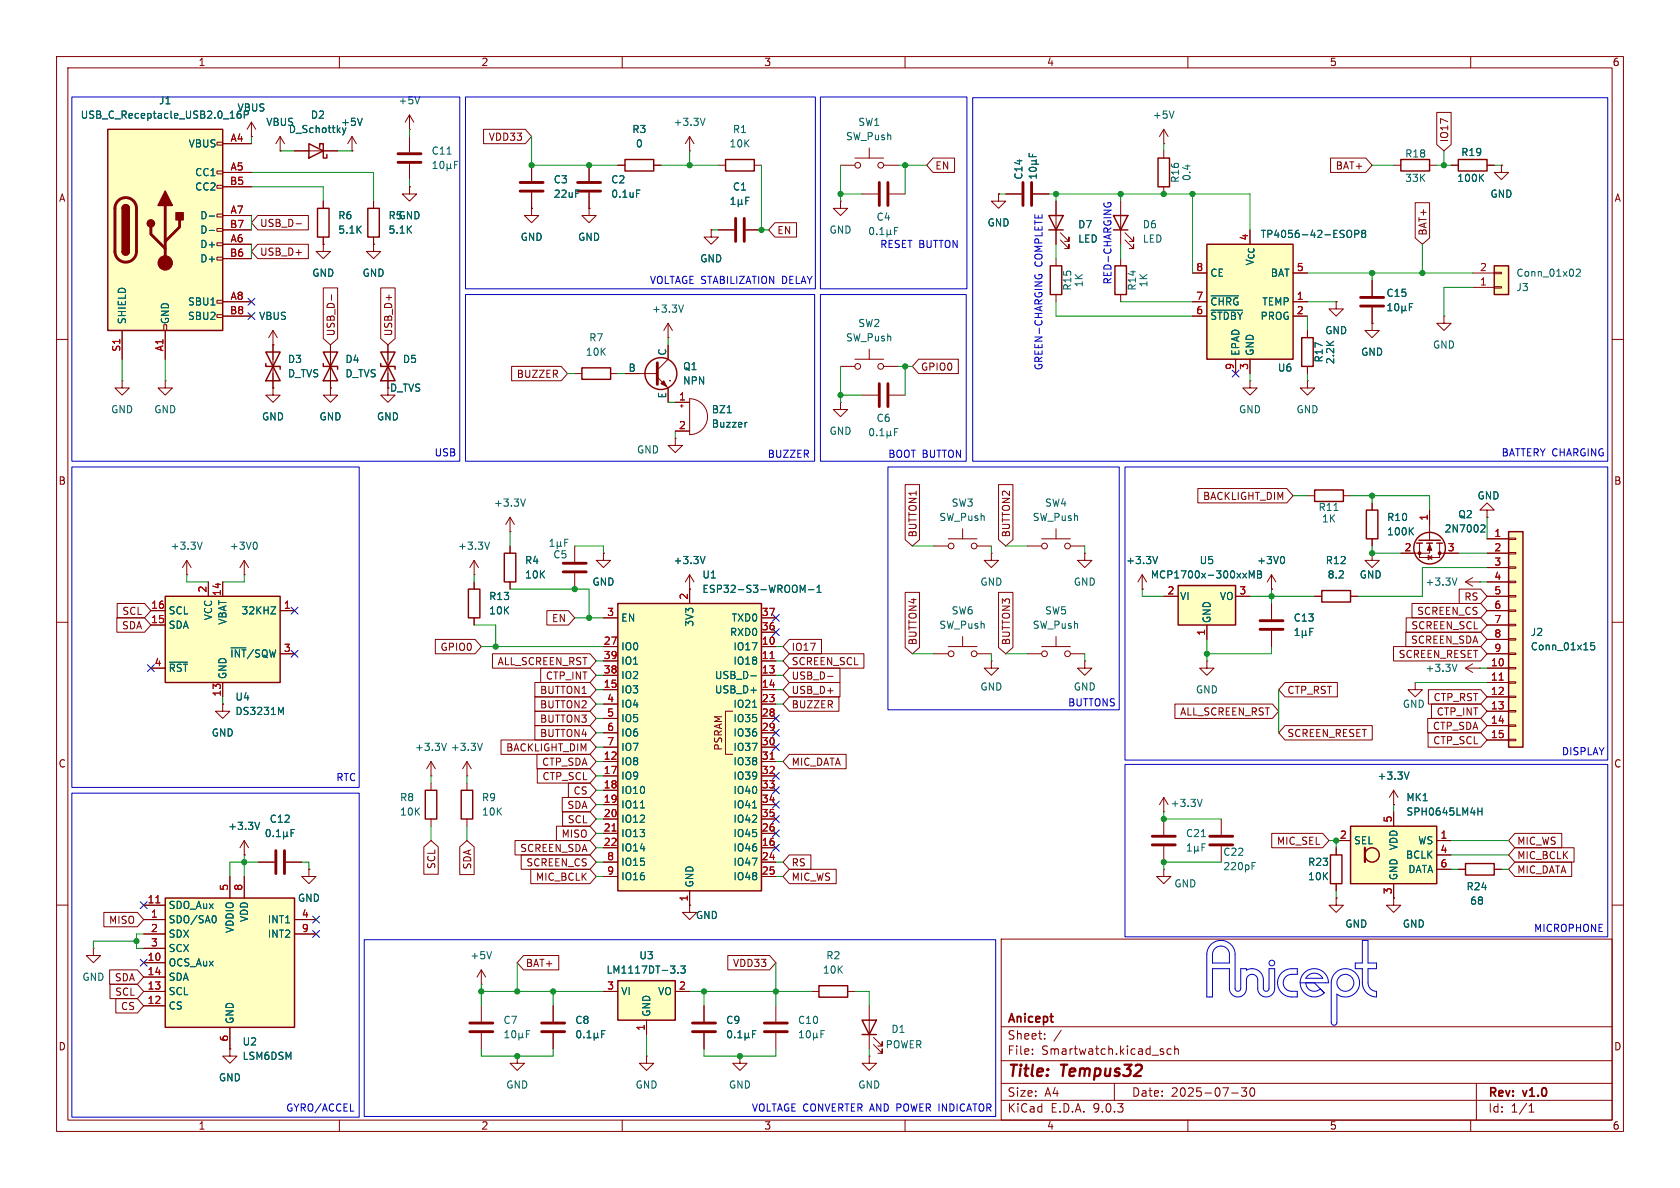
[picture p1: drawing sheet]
<svg xmlns="http://www.w3.org/2000/svg" width="297mm" height="210mm" viewBox="0 0 297 210" stroke-linecap="round" stroke-linejoin="round" font-family="sans-serif">
<defs><g id="words">
<g font-size="2.8" fill="#840000">
<text x="178" y="190.9">Title:</text>
<text x="187.7" y="190.9">Tempus32</text>
</g>
<g font-size="2.1" fill="#840000">
<text x="178" y="184">Sheet:</text>
<text x="178" y="181.2">Anicept</text>
<text x="178" y="186.7">File:</text>
<text x="184.1" y="186.7">Smartwatch.kicad_sch</text>
<text x="178" y="196.9">KiCad</text>
<text x="178" y="194.1">Size:</text>
<text x="184.7" y="194.1">A4</text>
<text x="185.7" y="196.9">E.D.A.</text>
<text x="193.3" y="196.9">9.0.3</text>
<text x="200" y="194.1">Date:</text>
<text x="207" y="194.1">2025-07-30</text>
<text x="263" y="194.3">Rev:</text>
<text x="263" y="196.9">Id:</text>
<text x="267.1" y="196.9">1/1</text>
<text x="269.4" y="194.3">v1.0</text>
</g>
<g font-size="1.8" fill="#840000">
<text x="35" y="11.9">1</text>
<text x="85" y="11.9">2</text>
<text x="135" y="11.9">3</text>
<text x="185" y="11.9">4</text>
<text x="235" y="11.9">5</text>
<text x="285" y="11.9">6</text>
<text x="86.3" y="25.1">VDD33</text>
<text x="256.2" y="25.2" transform="rotate(-90 256.2 25.2)">IO17</text>
<text x="10.3" y="35.9">A</text>
<text x="165.3" y="30.2">EN</text>
<text x="236" y="30.2">BAT+</text>
<text x="285.3" y="35.9">A</text>
<text x="45.9" y="40.3">USB_D-</text>
<text x="137.3" y="41.6">EN</text>
<text x="252.4" y="41.8" transform="rotate(-90 252.4 41.8)">BAT+</text>
<text x="45.9" y="45.4">USB_D+</text>
<text x="59.4" y="59.5" transform="rotate(-90 59.4 59.5)">USB_D-</text>
<text x="69.5" y="59.5" transform="rotate(-90 69.5 59.5)">USB_D+</text>
<text x="162.7" y="65.7">GPIO0</text>
<text x="68.8" y="69.4">D_TVS</text>
<text x="91.3" y="67">BUZZER</text>
<text x="10.3" y="85.9">B</text>
<text x="212.6" y="88.6">BACKLIGHT_DIM</text>
<text x="285.3" y="85.9">B</text>
<text x="162.2" y="95.1" transform="rotate(-90 162.2 95.1)">BUTTON1</text>
<text x="178.8" y="95.1" transform="rotate(-90 178.8 95.1)">BUTTON2</text>
<text x="258.8" y="106.4">RS</text>
<text x="21.5" y="111.4">SDA</text>
<text x="21.5" y="108.9">SCL</text>
<text x="97.5" y="110.2">EN</text>
<text x="249.3" y="114">SCREEN_SDA</text>
<text x="249.4" y="111.4">SCREEN_SCL</text>
<text x="250.4" y="108.9">SCREEN_CS</text>
<text x="77.8" y="115.3">GPIO0</text>
<text x="87.9" y="117.8">ALL_SCREEN_RST</text>
<text x="139.9" y="115.3">IO17</text>
<text x="139.9" y="117.8">SCREEN_SCL</text>
<text x="162.2" y="114.1" transform="rotate(-90 162.2 114.1)">BUTTON4</text>
<text x="178.8" y="114.1" transform="rotate(-90 178.8 114.1)">BUTTON3</text>
<text x="247.2" y="116.5">SCREEN_RESET</text>
<text x="95.4" y="122.9">BUTTON1</text>
<text x="95.4" y="125.4">BUTTON2</text>
<text x="96.4" y="120.3">CTP_INT</text>
<text x="139.9" y="122.9">USB_D+</text>
<text x="139.9" y="120.3">USB_D-</text>
<text x="139.9" y="125.4">BUZZER</text>
<text x="227.5" y="122.9">CTP_RST</text>
<text x="253.3" y="124.1">CTP_RST</text>
<text x="95.4" y="128">BUTTON3</text>
<text x="95.4" y="130.5">BUTTON4</text>
<text x="208.5" y="126.7">ALL_SCREEN_RST</text>
<text x="227.5" y="130.5">SCREEN_RESET</text>
<text x="253.2" y="129.2">CTP_SDA</text>
<text x="253.3" y="131.8">CTP_SCL</text>
<text x="253.9" y="126.7">CTP_INT</text>
<text x="10.3" y="135.9">C</text>
<text x="89.4" y="133">BACKLIGHT_DIM</text>
<text x="95.7" y="135.6">CTP_SDA</text>
<text x="127.9" y="132.8" transform="rotate(-90 127.9 132.8)">PSRAM</text>
<text x="139.9" y="135.6">MIC_DATA</text>
<text x="285.3" y="135.9">C</text>
<text x="95.8" y="138.1">CTP_SCL</text>
<text x="100.2" y="143.2">SDA</text>
<text x="101.3" y="140.7">CS</text>
<text x="99.2" y="148.3">MISO</text>
<text x="100.3" y="145.7">SCL</text>
<text x="225.6" y="149.5">MIC_SEL</text>
<text x="268.1" y="149.5">MIC_WS</text>
<text x="77.2" y="153.7" transform="rotate(-90 77.2 153.7)">SCL</text>
<text x="83.5" y="153.8" transform="rotate(-90 83.5 153.8)">SDA</text>
<text x="91.9" y="150.8">SCREEN_SDA</text>
<text x="93" y="153.4">SCREEN_CS</text>
<text x="94.6" y="155.9">MIC_BCLK</text>
<text x="139.9" y="155.9">MIC_WS</text>
<text x="139.9" y="153.4">RS</text>
<text x="268.1" y="152.1">MIC_BCLK</text>
<text x="268.1" y="154.6">MIC_DATA</text>
<text x="19.2" y="163.5">MISO</text>
<text x="20.2" y="173.7">SDA</text>
<text x="92.9" y="171.1">BAT+</text>
<text x="129.5" y="171.1">VDD33</text>
<text x="20.3" y="176.2">SCL</text>
<text x="21.3" y="178.8">CS</text>
<text x="10.3" y="185.9">D</text>
<text x="285.3" y="185.9">D</text>
<text x="35" y="199.9">1</text>
<text x="85" y="199.9">2</text>
<text x="135" y="199.9">3</text>
<text x="185" y="199.9">4</text>
<text x="235" y="199.9">5</text>
<text x="285" y="199.9">6</text>
</g>
<g font-size="1.8" fill="#006464">
<text x="14.2" y="21.2">USB_C_Receptacle_USB2.0_16P</text>
<text x="28" y="18.6">J1</text>
<text x="41.9" y="19.9">VBUS</text>
<text x="47" y="22.5">VBUS</text>
<text x="51" y="23.7">D_Schottky</text>
<text x="54.9" y="21.2">D2</text>
<text x="60.2" y="22.5">+5V</text>
<text x="70.4" y="18.6">+5V</text>
<text x="111.7" y="23.7">R3</text>
<text x="119" y="22.5">+3.3V</text>
<text x="129.5" y="23.7">R1</text>
<text x="151.6" y="22.5">SW1</text>
<text x="203.7" y="21.2">+5V</text>
<text x="33.3" y="26.3">VBUS</text>
<text x="76.2" y="27.5">C11</text>
<text x="112.3" y="26.3">0</text>
<text x="128.9" y="26.3">10K</text>
<text x="149.5" y="25">SW_Push</text>
<text x="248.3" y="28">R18</text>
<text x="258.2" y="27.8">R19</text>
<text x="34.4" y="31.3">CC1</text>
<text x="34.4" y="33.9">CC2</text>
<text x="97.8" y="32.6">C3</text>
<text x="97.8" y="35.2">22uF</text>
<text x="108" y="32.6">C2</text>
<text x="108" y="35.2">0.1uF</text>
<text x="129.5" y="33.9">C1</text>
<text x="180.9" y="31.9" transform="rotate(-90 180.9 31.9)">C14</text>
<text x="208.6" y="32.4" transform="rotate(-90 208.6 32.4)">R16</text>
<text x="210.7" y="32.1" transform="rotate(-90 210.7 32.1)">0.4</text>
<text x="248.3" y="32.4">33K</text>
<text x="257.5" y="32.4">100K</text>
<text x="263.4" y="35.2">GND</text>
<text x="35.3" y="39">D-</text>
<text x="35.3" y="41.5">D-</text>
<text x="59.7" y="39">R6</text>
<text x="59.7" y="41.5">5.1K</text>
<text x="68.6" y="39">R5GND</text>
<text x="68.6" y="41.5">5.1K</text>
<text x="146.6" y="41.5">GND</text>
<text x="154.9" y="39.2">C4</text>
<text x="174.5" y="40.2">GND</text>
<text x="190.5" y="40.6">D7</text>
<text x="201.9" y="40.6">D6</text>
<text x="35.3" y="44">D+</text>
<text x="35.3" y="46.6">D+</text>
<text x="91.9" y="42.8">GND</text>
<text x="102.1" y="42.8">GND</text>
<text x="123.7" y="46.6">GND</text>
<text x="190.5" y="43.1">LED</text>
<text x="201.9" y="43.1">LED</text>
<text x="221.8" y="47.1" transform="rotate(-90 221.8 47.1)">V_{CC}</text>
<text x="222.8" y="42.3">TP4056-42-ESOP8</text>
<text x="55.1" y="49.1">GND</text>
<text x="64" y="49.1">GND</text>
<text x="189.6" y="51.5" transform="rotate(-90 189.6 51.5)">R15</text>
<text x="191.6" y="50.9" transform="rotate(-90 191.6 50.9)">1K</text>
<text x="201" y="51.5" transform="rotate(-90 201 51.5)">R14</text>
<text x="203" y="50.9" transform="rotate(-90 203 50.9)">1K</text>
<text x="213.9" y="49.1">CE</text>
<text x="224.6" y="49.1">BAT</text>
<text x="245" y="52.7">C15</text>
<text x="268" y="51.7">J3</text>
<text x="268" y="49.1">Conn_01x02</text>
<text x="22.5" y="57.4" transform="rotate(-90 22.5 57.4)">SHIELD</text>
<text x="30.1" y="57.4" transform="rotate(-90 30.1 57.4)">GND</text>
<text x="33.1" y="54.2">SBU1</text>
<text x="33.1" y="56.7">SBU2</text>
<text x="45.7" y="56.7">VBUS</text>
<text x="115.2" y="55.5">+3.3V</text>
<text x="151.6" y="58">SW2</text>
<text x="213.9" y="54.2">~{CHRG}</text>
<text x="213.9" y="56.7">~{STDBY} PROG</text>
<text x="223.1" y="54.2">TEMP</text>
<text x="234.2" y="59.3">GND</text>
<text x="50.8" y="64.4">D3</text>
<text x="61" y="64.4">D4</text>
<text x="71.1" y="64.4">D5</text>
<text x="103.5" y="63.1">10K</text>
<text x="104.1" y="60.6">R7</text>
<text x="111" y="65.8">B</text>
<text x="117.9" y="63" transform="rotate(-90 117.9 63)">C</text>
<text x="120.7" y="65.6">Q1</text>
<text x="149.5" y="60.6">SW_Push</text>
<text x="219.3" y="63" transform="rotate(-90 219.3 63)">EPAD</text>
<text x="221.8" y="63" transform="rotate(-90 221.8 63)">GND</text>
<text x="225.8" y="65.9">U6</text>
<text x="234" y="64.2" transform="rotate(-90 234 64.2)">R17</text>
<text x="236.1" y="64.5" transform="rotate(-90 236.1 64.5)">2.2K</text>
<text x="240.5" y="63.1">GND</text>
<text x="253.2" y="61.8">GND</text>
<text x="50.8" y="66.9">D_TVS</text>
<text x="61" y="66.9">D_TVS</text>
<text x="117.9" y="70.5" transform="rotate(-90 117.9 70.5)">E</text>
<text x="120.7" y="68.2">NPN</text>
<text x="19.6" y="73.3">GND</text>
<text x="27.2" y="73.3">GND</text>
<text x="46.2" y="74.5">GND</text>
<text x="56.4" y="74.5">GND</text>
<text x="66.5" y="74.5">GND</text>
<text x="125.7" y="73.3">BZ1</text>
<text x="125.7" y="75.8">Buzzer</text>
<text x="146.6" y="77.1">GND</text>
<text x="154.9" y="74.8">C6</text>
<text x="218.9" y="73.3">GND</text>
<text x="229.1" y="73.3">GND</text>
<text x="112.5" y="80.4">GND</text>
<text x="87.2" y="89.8">+3.3V</text>
<text x="168.1" y="89.8">SW3</text>
<text x="184.7" y="89.8">SW4</text>
<text x="261.1" y="88.5">GND</text>
<text x="166" y="92.3">SW_Push</text>
<text x="182.5" y="92.3">SW_Push</text>
<text x="233" y="90.5">R11</text>
<text x="233.6" y="92.6">1K</text>
<text x="245.1" y="94.8">100K</text>
<text x="245.1" y="92.3">R10</text>
<text x="255.3" y="94.3">2N7002</text>
<text x="257.7" y="91.8">Q2</text>
<text x="30.1" y="97.4">+3.3V</text>
<text x="40.5" y="97.4">+3V0</text>
<text x="80.9" y="97.4">+3.3V</text>
<text x="92.7" y="99.9">R4</text>
<text x="97.7" y="98.9">C5</text>
<text x="119" y="99.9">+3.3V</text>
<text x="199" y="99.9">+3.3V</text>
<text x="212" y="99.9">U5</text>
<text x="222.1" y="99.9">+3V0</text>
<text x="234.3" y="99.9">R12</text>
<text x="86.4" y="106.3">R13</text>
<text x="92.7" y="102.5">10K</text>
<text x="104.6" y="103.7">GND</text>
<text x="124.1" y="102.5">U1</text>
<text x="124.1" y="105">ESP32-S3-WROOM-1</text>
<text x="173.2" y="103.7">GND</text>
<text x="189.7" y="103.7">GND</text>
<text x="203.3" y="102.5">MCP1700x-300xxMB</text>
<text x="208.5" y="106.3">VI</text>
<text x="215.6" y="106.3">VO</text>
<text x="234.6" y="102.5">8.2</text>
<text x="240.3" y="102.5">GND</text>
<text x="251.9" y="103.7">+3.3V</text>
<text x="29.7" y="108.8">SCL</text>
<text x="29.7" y="111.4">SDA</text>
<text x="37.7" y="109.7" transform="rotate(-90 37.7 109.7)">VCC</text>
<text x="40.2" y="110.5" transform="rotate(-90 40.2 110.5)">VBAT</text>
<text x="42.6" y="108.8">32KHZ</text>
<text x="86.4" y="108.8">10K</text>
<text x="109.7" y="110.1">EN</text>
<text x="122.8" y="110.9" transform="rotate(-90 122.8 110.9)">3V3</text>
<text x="128.9" y="112.6">RXD0</text>
<text x="129.3" y="110.1">TXD0</text>
<text x="166" y="111.4">SW_Push</text>
<text x="168.1" y="108.8">SW6</text>
<text x="182.5" y="111.4">SW_Push</text>
<text x="184.7" y="108.8">SW5</text>
<text x="214.2" y="110.2" transform="rotate(-90 214.2 110.2)">GND</text>
<text x="228.6" y="110.1">C13</text>
<text x="270.5" y="112.6">J2</text>
<text x="29.7" y="119">~{RST}</text>
<text x="40.6" y="116.4">~{INT}/SQW</text>
<text x="109.7" y="115.2">IO0</text>
<text x="109.7" y="117.7">IO1</text>
<text x="129.6" y="115.2">IO17</text>
<text x="129.6" y="117.7">IO18</text>
<text x="251.9" y="119">+3.3V</text>
<text x="270.5" y="115.2">Conn_01x15</text>
<text x="40.2" y="120.1" transform="rotate(-90 40.2 120.1)">GND</text>
<text x="41.5" y="124.1">U4</text>
<text x="109.7" y="120.2">IO2</text>
<text x="109.7" y="122.8">IO3</text>
<text x="109.7" y="125.3">IO4</text>
<text x="126.3" y="120.2">USB_D-</text>
<text x="126.3" y="122.8">USB_D+</text>
<text x="129.6" y="125.3">IO21</text>
<text x="173.2" y="122.3">GND</text>
<text x="189.7" y="122.3">GND</text>
<text x="211.3" y="122.8">GND</text>
<text x="247.9" y="125.3">GND</text>
<text x="37.3" y="130.4">GND</text>
<text x="41.5" y="126.6">DS3231M</text>
<text x="109.7" y="127.9">IO5</text>
<text x="109.7" y="130.4">IO6</text>
<text x="129.6" y="127.9">IO35</text>
<text x="129.6" y="130.4">IO36</text>
<text x="73.3" y="132.9">+3.3V</text>
<text x="79.6" y="132.9">+3.3V</text>
<text x="109.7" y="132.9">IO7</text>
<text x="109.7" y="135.5">IO8</text>
<text x="129.6" y="132.9">IO37</text>
<text x="129.6" y="135.5">IO38</text>
<text x="70.6" y="141.8">R8</text>
<text x="85.1" y="141.8">R9</text>
<text x="109.7" y="138">IO9</text>
<text x="109.7" y="140.6">IO10</text>
<text x="109.7" y="143.1">IO11</text>
<text x="129.6" y="138">IO39</text>
<text x="129.6" y="140.6">IO40</text>
<text x="129.6" y="143.1">IO41</text>
<text x="206.9" y="142.8">+3.3V</text>
<text x="243.4" y="138">+3.3V</text>
<text x="248.5" y="141.8">MK1</text>
<text x="40.2" y="146.9">+3.3V</text>
<text x="47.6" y="145.6">C12</text>
<text x="70.6" y="144.4">10K</text>
<text x="85.1" y="144.4">10K</text>
<text x="109.7" y="145.6">IO12</text>
<text x="109.7" y="148.2">IO13</text>
<text x="129.6" y="145.6">IO42</text>
<text x="129.6" y="148.2">IO45</text>
<text x="209.6" y="148.2">C21</text>
<text x="239.3" y="149.5">SEL</text>
<text x="248.5" y="144.4">SPH0645LM4H</text>
<text x="250.6" y="149.5">WS</text>
<text x="109.7" y="150.7">IO14</text>
<text x="109.7" y="153.3">IO15</text>
<text x="109.7" y="155.8">IO16</text>
<text x="129.6" y="150.7">IO46</text>
<text x="129.6" y="153.3">IO47</text>
<text x="129.6" y="155.8">IO48</text>
<text x="216.2" y="154">220pF</text>
<text x="216.2" y="151.5">C22</text>
<text x="231.1" y="153.3">R23</text>
<text x="231.1" y="155.8">10K</text>
<text x="247.2" y="155.7" transform="rotate(-90 247.2 155.7)">GND</text>
<text x="247.2" y="150.4" transform="rotate(-90 247.2 150.4)">VDD</text>
<text x="248.5" y="152">BCLK</text>
<text x="248.9" y="154.5">DATA</text>
<text x="29.7" y="160.9">SDO_Aux</text>
<text x="52.6" y="159.6">GND</text>
<text x="122.8" y="157" transform="rotate(-90 122.8 157)">GND</text>
<text x="207.5" y="157.1">GND</text>
<text x="259.2" y="157.6">R24</text>
<text x="259.8" y="160.1">68</text>
<text x="29.7" y="163.4">SDO/SA0</text>
<text x="29.7" y="166">SDX</text>
<text x="41.5" y="165" transform="rotate(-90 41.5 165)">VDDIO</text>
<text x="44" y="163.1" transform="rotate(-90 44 163.1)">VDD</text>
<text x="47.2" y="163.4">INT1</text>
<text x="47.2" y="166">INT2</text>
<text x="122.9" y="162.7">GND</text>
<text x="237.7" y="164.2">GND</text>
<text x="247.9" y="164.2">GND</text>
<text x="14.5" y="173.6">GND</text>
<text x="29.7" y="168.5">SCX</text>
<text x="29.7" y="171">OCS_Aux</text>
<text x="29.7" y="173.6">SDA</text>
<text x="83.1" y="169.8">+5V</text>
<text x="107.1" y="172.3">LM1117DT-3.3</text>
<text x="112.9" y="169.8">U3</text>
<text x="145.4" y="172.3">10K</text>
<text x="146" y="169.8">R2</text>
<text x="29.7" y="176.1">SCL</text>
<text x="29.7" y="178.7">CS</text>
<text x="109.7" y="176.1">VI</text>
<text x="115.2" y="179.8" transform="rotate(-90 115.2 179.8)">GND</text>
<text x="116.2" y="176.1">VO</text>
<text x="41.5" y="181.1" transform="rotate(-90 41.5 181.1)">GND</text>
<text x="42.8" y="185">U2</text>
<text x="88.9" y="181.2">C7</text>
<text x="101.6" y="181.2">C8</text>
<text x="128.3" y="181.2">C9</text>
<text x="141" y="181.2">C10</text>
<text x="156.5" y="185.5">POWER</text>
<text x="157.5" y="182.8">D1</text>
<text x="38.6" y="191.4">GND</text>
<text x="42.8" y="187.6">LSM6DSM</text>
<text x="89.4" y="192.6">GND</text>
<text x="112.3" y="192.6">GND</text>
<text x="128.8" y="192.6">GND</text>
<text x="151.6" y="192.6">GND</text>
</g>
<g font-size="1.8" fill="#a90000">
<text x="40.7" y="25.1">A4</text>
<text x="40.6" y="32.8">B5</text>
<text x="40.7" y="30.2">A5</text>
<text x="40.6" y="40.4">B7</text>
<text x="40.7" y="37.8">A7</text>
<text x="40.6" y="45.5">B6</text>
<text x="40.7" y="42.9">A6</text>
<text x="220.7" y="42.6" transform="rotate(-90 220.7 42.6)">4</text>
<text x="40.7" y="53.1">A8</text>
<text x="211.4" y="48">8</text>
<text x="211.4" y="53.1">7</text>
<text x="229.2" y="48">5</text>
<text x="229.2" y="53.1">1</text>
<text x="261.5" y="50.5">1</text>
<text x="261.5" y="48">2</text>
<text x="40.6" y="55.6">B8</text>
<text x="211.4" y="55.6">6</text>
<text x="229.2" y="55.6">2</text>
<text x="21.3" y="62.3" transform="rotate(-90 21.3 62.3)">S1</text>
<text x="29" y="62.2" transform="rotate(-90 29 62.2)">A1</text>
<text x="218.2" y="65.5" transform="rotate(-90 218.2 65.5)">9</text>
<text x="220.7" y="65.5" transform="rotate(-90 220.7 65.5)">3</text>
<text x="119.9" y="70.9">1</text>
<text x="119.9" y="75.9">2</text>
<text x="252.5" y="92.1" transform="rotate(-90 252.5 92.1)">1</text>
<text x="264.1" y="95">1</text>
<text x="248.2" y="97.5">2</text>
<text x="255.8" y="97.5">3</text>
<text x="264.1" y="97.5">2</text>
<text x="264.1" y="100.1">3</text>
<text x="26.6" y="107.7">16</text>
<text x="36.6" y="104.8" transform="rotate(-90 36.6 104.8)">2</text>
<text x="39.1" y="105.5" transform="rotate(-90 39.1 105.5)">14</text>
<text x="50.1" y="107.7">1</text>
<text x="121.7" y="106.1" transform="rotate(-90 121.7 106.1)">2</text>
<text x="206.3" y="105.2">2</text>
<text x="219" y="105.2">3</text>
<text x="264.1" y="102.6">4</text>
<text x="264.1" y="105.2">5</text>
<text x="264.1" y="107.7">6</text>
<text x="26.6" y="110.2">15</text>
<text x="107.2" y="109">3</text>
<text x="134.6" y="109">37</text>
<text x="134.6" y="111.5">36</text>
<text x="213.1" y="112.5" transform="rotate(-90 213.1 112.5)">1</text>
<text x="264.1" y="110.2">7</text>
<text x="264.1" y="112.8">8</text>
<text x="27.2" y="117.9">4</text>
<text x="50.1" y="115.3">3</text>
<text x="106.6" y="114">27</text>
<text x="106.6" y="116.6">39</text>
<text x="106.6" y="119.1">38</text>
<text x="134.6" y="114">10</text>
<text x="134.6" y="116.6">11</text>
<text x="134.6" y="119.1">13</text>
<text x="263.5" y="117.9">10</text>
<text x="264.1" y="115.3">9</text>
<text x="39.1" y="123.2" transform="rotate(-90 39.1 123.2)">13</text>
<text x="106.6" y="121.7">15</text>
<text x="107.2" y="124.2">4</text>
<text x="134.6" y="121.7">14</text>
<text x="134.6" y="124.2">23</text>
<text x="263.5" y="120.4">11</text>
<text x="263.5" y="122.9">12</text>
<text x="263.5" y="125.5">13</text>
<text x="107.2" y="126.7">5</text>
<text x="107.2" y="129.3">6</text>
<text x="107.2" y="131.8">7</text>
<text x="134.6" y="126.7">28</text>
<text x="134.6" y="129.3">29</text>
<text x="134.6" y="131.8">30</text>
<text x="263.5" y="128">14</text>
<text x="263.5" y="130.6">15</text>
<text x="106.6" y="134.4">12</text>
<text x="106.6" y="136.9">17</text>
<text x="134.6" y="134.4">31</text>
<text x="134.6" y="136.9">32</text>
<text x="106.6" y="139.4">18</text>
<text x="106.6" y="142">19</text>
<text x="134.6" y="139.4">33</text>
<text x="134.6" y="142">34</text>
<text x="106.6" y="144.5">20</text>
<text x="106.6" y="147.1">21</text>
<text x="106.6" y="149.6">22</text>
<text x="134.6" y="144.5">35</text>
<text x="134.6" y="147.1">26</text>
<text x="134.6" y="149.6">16</text>
<text x="236.8" y="148.3">2</text>
<text x="246.1" y="145.5" transform="rotate(-90 246.1 145.5)">5</text>
<text x="254.6" y="148.3">1</text>
<text x="107.2" y="152.1">8</text>
<text x="107.2" y="154.7">9</text>
<text x="134.6" y="152.1">24</text>
<text x="134.6" y="154.7">25</text>
<text x="254.6" y="150.9">4</text>
<text x="254.6" y="153.4">6</text>
<text x="26" y="159.8">11</text>
<text x="40.4" y="157.6" transform="rotate(-90 40.4 157.6)">5</text>
<text x="42.9" y="157.6" transform="rotate(-90 42.9 157.6)">8</text>
<text x="121.7" y="159.5" transform="rotate(-90 121.7 159.5)">1</text>
<text x="246.1" y="158.2" transform="rotate(-90 246.1 158.2)">3</text>
<text x="26.6" y="162.3">1</text>
<text x="26.6" y="164.8">2</text>
<text x="26.6" y="167.4">3</text>
<text x="53.3" y="162.3">4</text>
<text x="53.3" y="164.8">9</text>
<text x="26" y="169.9">10</text>
<text x="26" y="172.5">14</text>
<text x="26" y="175">13</text>
<text x="26" y="177.5">12</text>
<text x="107.2" y="175">3</text>
<text x="119.9" y="175">2</text>
<text x="40.4" y="184.2" transform="rotate(-90 40.4 184.2)">6</text>
<text x="114" y="182.3" transform="rotate(-90 114 182.3)">1</text>
</g>
<g font-size="1.8" fill="#0000c2">
<text x="155.5" y="44">RESET BUTTON</text>
<text x="184.5" y="47.2" transform="rotate(-90 184.5 47.2)">COMPLETE</text>
<text x="114.8" y="50.4">VOLTAGE STABILIZATION</text>
<text x="138.4" y="50.4">DELAY</text>
<text x="196.7" y="50.4" transform="rotate(-90 196.7 50.4)">RED-CHARGING</text>
<text x="184.5" y="65.5" transform="rotate(-90 184.5 65.5)">GREEN-CHARGING</text>
<text x="76.7" y="80.9">USB</text>
<text x="135.6" y="81.1">BUZZER</text>
<text x="156.9" y="81.1">BOOT BUTTON</text>
<text x="265.4" y="80.9">BATTERY CHARGING</text>
<text x="188.7" y="125.1">BUTTONS</text>
<text x="276" y="133.7">DISPLAY</text>
<text x="59.4" y="138.3">RTC</text>
<text x="271.1" y="165">MICROPHONE</text>
<text x="50.5" y="196.7">GYRO/ACCEL</text>
<text x="132.8" y="196.7">VOLTAGE CONVERTER AND POWER INDICATOR</text>
</g>
</g></defs>
<g fill="none" stroke="#840000" stroke-width=".18">
<path d="M10 10h277v190h-277zM12 12h273v186h-273zM60 10v2M110 10v2M160 10v2M210 10v2M260 10v2M186.7 45.7v1.3M186.7 52.1v1.2M10 60h2M285 60h2M10 110h2"/>
<path d="M259.1 118.1l1.2 .8M259.1 118.1h2.5M260.3 117.3l-1.2 .8M261.6 118.1h.1M285 110h2M39.4 124.5v1.2h1.2l-1.2 1.3-1.3-1.3h1.3M39.4 124.5h.1M76.2 137.2h.1M76.2 134.6l-.8 1.3M76.2 134.6l.8 1.3M76.2 134.6v2.6M10 160h2"/>
<path d="M177 166h108v32h-108zM285 160h2M60 198v2M110 198v2M160 198v2M177 194.5h108M177 191.5h108M177 187.5h108M177 181.5h108M182.5 186.3v.1M182.5 185.5v.1M184.7 183.6v.1"/>
<path d="M184.7 182.8v.1M187.6 182.1l-1.3 2M197 191.5v3M205.5 185.9l.2 .2-.2 .3M205.5 185.4l.2 .1M207 185.5l-.4-.1-.3 .3v.4l.2 .2h.5M207.7 185.5l.2-.1 .3 .1 .1 .9M207.7 184.9v1.5M210 198v2M217.7 193.2h1.2M219.5 192.3h.9l-.5 .6 .4 .1v.7l-.2 .1h-.4l-.2-.1M221.1 192.4l.2-.1a.81 .81 0 0 1 .6 .6 .81 .81 0 0 1-.3 .8l-.1 .1a.81 .81 0 0 1-.4-1.4z"/>
<path d="M260 198v2M261 191.5v6.5M270.3 196.6h.9M270.3 195.5l.4-.4v1.5"/>
</g>
<path d="M257.6 117.4l-.4 1.3M78.9 131.4l-.4 1.3" fill="none" stroke="#006464" stroke-width=".18"/>
<path d="M185.7 47h2v5.1h-2z" fill="none" stroke="#840000" stroke-width=".25"/>
<path d="M29.2 105.4h20.3v15.3h-20.3z" fill="#ffffc2"/>
<path d="M29.2 105.4h20.3v15.3h-20.3z" fill="none" stroke="#840000" stroke-width=".25"/>
<g fill="none" stroke="#840000" stroke-width=".18">
<path d="M72.4 22.9h.1M72.4 20.3l-.8 1.3M72.4 20.3l.8 1.3M72.4 20.3v2.6M33 99.1l-.7 1.2M33 99.1l.8 1.2M33 99.1v2.5M43.2 99.1l-.8 1.2M43.2 99.1l.7 1.2M43.2 99.1v2.5M26.7 108h2.5M26.7 110.5h2.5"/>
<path d="M26.7 118.1h2.5M33 101.6h.1M36.8 102.9v2.5M39.4 102.9v2.5M43.2 101.6h.1M49.5 108h2.6M49.5 115.6h2.6M39.4 120.7v2.5M40.6 185.4v1.3h1.3l-1.3 1.3-1.2-1.3h1.2M40.6 185.4h.1"/>
</g>
<path d="M74.2 17.1l-.4 1.3M35.7 95.8l-.4 1.3M45.2 95.8a.79 .79 0 0 1 0 1.3M29.9 117.1h3.2M47.9 107.3h.8l-.8 1.2h.8M49.7 125.9l.4-.9v1.3" fill="none" stroke="#006464" stroke-width=".18"/>
<path d="M29.2 158.8h22.9v22.8h-22.9z" fill="#ffffc2"/>
<path d="M29.2 158.8h22.9v22.8h-22.9zM259.1 152.7h5.1v2h-5.1z" fill="none" stroke="#840000" stroke-width=".25"/>
<g fill="none" stroke="#840000" stroke-width=".18">
<path d="M44.4 24.1h.1M44.4 21.6l-.7 1.3M44.4 21.6l.8 1.3M44.4 21.6v2.5M246.4 139.7l-.8 1.3M246.4 139.7l.7 1.3M246.4 139.7v2.5M250.2 120.7v1.2h1.3l-1.3 1.3-1.3-1.3h1.3M250.2 120.7h.1M40.6 154.9v3.9M43.2 154.9v3.9M45.7 152.4h2.8"/>
<path d="M50.5 152.4h2.8M246.4 158.8v1.2h1.2l-1.2 1.3-1.3-1.3h1.3M246.4 158.8h.1M246.4 142.2h.1M257.8 153.7h1.3M264.2 153.7h1.2M16.5 167.6v1.3h1.3l-1.3 1.3-1.3-1.3h1.3M16.5 167.6h.1M25.4 160h3.8M25.4 162.6h3.8M25.4 165.1h3.8M25.4 167.6h3.8"/>
<path d="M25.4 170.2h3.8M25.4 172.7h3.8M25.4 175.3h3.8M25.4 177.8h3.8M52.1 162.6h3.8M52.1 165.1h3.8M124.5 177.8v2.8M137.2 177.8v2.8M40.6 181.6v3.8M124.5 182.6v2.8M130.8 186.7v1.3h1.3l-1.3 1.2-1.3-1.2h1.3M130.8 186.7h.1"/>
<path d="M137.2 182.6v2.8"/>
</g>
<path d="M27.5 159.6h.8" fill="none" stroke="#a90000" stroke-width=".18"/>
<g fill="none" stroke="#006464" stroke-width=".18">
<path d="M249.1 136.5l-.4 1.2M47.2 146.8l.2-.2a.68 .68 0 0 1 .4 .7 .68 .68 0 0 1-.4 .6l-.2-.1-.1-.4zM48.3 147.8v.1M48.9 147.9h.7M48.9 147l.3-.4v1.3M50.1 147.7l.2 .2h.3l.1-.2M50.1 147.1v1.2M50.7 147.7l.2 .2M50.7 147.1v.6M51.5 147.2h.4M52.1 146.6h-.6v1.3M37.9 161.9a.79 .79 0 0 1 0 1.2"/>
<path d="M128.7 182.3l.2-.1a.68 .68 0 0 1 .5 .6 .68 .68 0 0 1-.5 .7l-.2-.2-.1-.3zM129.9 183.3v.2M130.4 183.5h.8M130.4 182.6l.4-.4v1.3M131.7 183.3l.2 .2h.2l.2-.2M131.7 182.6v1.3M132.3 183.3l.2 .2M132.3 182.6v.7M133 182.8h.5M133.6 182.2h-.6v1.3M141.3 183.5h.7M141.3 182.6l.4-.4v1.3"/>
<path d="M142.7 182.2h.1a.68 .68 0 0 1 .5 .6 .68 .68 0 0 1-.5 .7 .84 .84 0 0 1-.1-1.3zM143.8 183.3l.2 .2h.2l.2-.2M143.8 182.6v1.3M144.4 183.3l.2 .2M144.4 182.6v.7M145.1 182.8h.5M145.7 182.2h-.6v1.3"/>
</g>
<path d="M48.8 150.4v4M50.3 150.4v4M122.4 182.4h4.1M122.4 180.8h4.1M135.1 182.4h4.1M135.1 180.8h4.1" fill="none" stroke="#840000" stroke-width=".51"/>
<path d="M238.8 146.1h15.2v10.1h-15.2z" fill="#ffffc2"/>
<g fill="none" stroke="#840000" stroke-width=".25">
<path d="M238.8 146.1h15.2v10.1h-15.2zM144.8 174.2h5.1v2.1h-5.1zM152.4 180.3h2.5l-1.2 2.6zM152.4 182.9h2.5"/>
<circle cx="242.6" cy="151.1" r="1.27"/>
</g>
<path d="M241.3 149.9v2.5" fill="none" stroke="#840000" stroke-width=".38"/>
<g fill="none" stroke="#840000" stroke-width=".18">
<path d="M83.8 99.1l-.7 1.2M83.8 99.1l.8 1.2M83.8 99.1v2.5M83.8 101.6h.1M205.7 143.5h.1M205.7 141l-.7 1.2M205.7 141l.8 1.2M205.7 141v2.5M205.7 144.8v2.8M205.7 149.6v2.8M236.2 148.6h2.6M246.4 143.5v2.6"/>
<path d="M246.4 156.2v2.6M254 148.6h2.5M254 151.1h2.5M254 153.7h2.5M143.5 175.3h1.3M149.9 175.3h1.2M153.7 177.8v7.6M153.7 186.7v1.3h1.2l-1.2 1.2-1.3-1.2h1.3M153.7 186.7h.1M154.4 184.7l1.6 1.5v-.8v.8h-.8M154.4 183.4l1.6 1.5v-.7v.7h-.8"/>
</g>
<g fill="none" stroke="#006464" stroke-width=".18">
<path d="M86.5 95.8l-.4 1.3M209.9 150.4h.7M209.9 149.5l.4-.3v1.2M211.2 150.3l.2 .1h.2l.2-.1M211.2 149.6v1.3M211.8 150.3l.2 .1M211.8 149.6v.7M212.4 147.9h.7M212.5 149.8h.4M212.5 141.3l-.4 1.3M213.1 149.2h-.6v1.2M261.3 143.4h.7"/>
<path d="M262 142.8v1.3"/>
</g>
<path d="M203.7 149.4h4.1M203.7 147.8h4.1" fill="none" stroke="#840000" stroke-width=".51"/>
<path d="M266.7 94h2.5v38.1h-2.5z" fill="#ffffc2"/>
<path d="M266.7 94h2.5v38.1h-2.5z" fill="none" stroke="#840000" stroke-width=".25"/>
<g fill="none" stroke="#840000" stroke-width=".18">
<path d="M262.9 95.3h3.8M262.9 97.8h3.8M266.7 95.1h1.3v.3h-1.3zM266.7 97.7h1.3v.2h-1.3zM201.9 104.1h.1M201.9 101.6l-.7 1.3M201.9 101.6l.8 1.3M201.9 101.6v2.5M213.4 116.8v1.3h1.2l-1.2 1.3-1.3-1.3h1.3M213.4 116.8h.1M262.9 100.3h3.8M262.9 102.9h3.8"/>
<path d="M262.9 105.4h3.8M262.9 108h3.8M262.9 110.5h3.8M262.9 113h3.8M262.9 115.6h3.8M262.9 118.1h3.8M266.7 100.2h1.3v.3h-1.3zM266.7 102.7h1.3v.3h-1.3zM266.7 105.3h1.3v.2h-1.3zM266.7 107.8h1.3v.3h-1.3zM266.7 110.4h1.3v.2h-1.3zM266.7 112.9h1.3v.3h-1.3z"/>
<path d="M266.7 115.4h1.3v.3h-1.3zM266.7 118h1.3v.2h-1.3zM262.9 120.7h3.8M262.9 123.2h3.8M262.9 125.7h3.8M262.9 128.3h3.8M262.9 130.8h3.8M266.7 120.5h1.3v.3h-1.3zM266.7 123.1h1.3v.2h-1.3zM266.7 125.6h1.3v.3h-1.3zM266.7 128.1h1.3v.3h-1.3zM266.7 130.7h1.3v.2h-1.3z"/>
</g>
<path d="M265 120.2h.8" fill="none" stroke="#a90000" stroke-width=".18"/>
<path d="M204.7 98.4l-.5 1.2M281.9 113.6h-.6l-.1 .6 .2-.1 .4 .1 .1 .1v.5l-.2 .1-.5-.1" fill="none" stroke="#006464" stroke-width=".18"/>
<path d="M208.3 103.5h10.1v7h-10.1z" fill="#ffffc2"/>
<path d="M54.6 25.4l2.5 1.3-2.5 1.2zM56.1 36.8h2.1v5.1h-2.1zM56.5 26v-.6h.6v2.5h.7v-.6M65 36.8h2.1v5.1h-2.1zM241.6 90.2h2v5.1h-2zM208.3 103.5h10.1v7h-10.1zM75.2 139.7h2v5.1h-2zM235.2 151.1h2v5.1h-2z" fill="none" stroke="#840000" stroke-width=".25"/>
<g fill="none" stroke="#840000" stroke-width=".18">
<path d="M49.5 26.7h.1M49.5 24.1l-.7 1.3M49.5 24.1l.8 1.3M49.5 24.1v2.6M52.1 26.7h7.6M57.1 35.6v1.2M62.2 26.7h.1M62.2 24.1l-.7 1.3M62.2 24.1l.8 1.3M62.2 24.1v2.6M66 35.6v1.2M72.4 33v1.3h1.3l-1.3 1.3-1.3-1.3h1.3"/>
<path d="M72.4 33h.1M72.4 24.1v2.8M72.4 29v2.8M48.3 58.4l-.8 1.3M48.3 58.4l.7 1.3M48.3 58.4v2.6M57.1 41.9v1.3M66 41.9v1.3M48.3 61h.1M58.4 68.6v1.3h1.3l-1.3 1.2-1.3-1.2h1.3M58.4 68.6h.1M68.6 68.6v1.3h1.2l-1.2 1.2-1.3-1.2h1.3"/>
<path d="M165.1 96.5h2.5M167.6 95.3h5.1M170.2 93.5v1.8M172.7 96.5h2.6M175.3 97.8v1.3h1.2l-1.2 1.2-1.3-1.2h1.3M175.3 97.8h.1M242.6 97.8v1.3h1.2l-1.2 1.2-1.3-1.2h1.3M242.6 97.8h.1M242.6 88.9v1.3M242.6 95.3v1.2M205.7 105.4h2.6M213.4 110.5v2.5"/>
<path d="M218.4 105.4h2.6M76.2 138.4v1.3M76.2 144.8v1.3M205.7 153.7v1.2h1.3l-1.3 1.3-1.2-1.3h1.2M205.7 153.7h.1M215.9 144.8v2.8M215.9 149.6v2.8M236.2 158.8v1.2h1.3l-1.3 1.3-1.3-1.3h1.3M236.2 158.8h.1M236.2 149.9v1.2M236.2 156.2v1.3M114.3 186.7v1.3h1.3l-1.3 1.2-1.3-1.2h1.3"/>
<path d="M114.3 186.7h.1"/>
<circle cx="168.1" cy="96.5" r=".51"/>
<circle cx="172.2" cy="96.5" r=".51"/>
</g>
<g fill="none" stroke="#006464" stroke-width=".18">
<path d="M60.6 22.6l.3 .8M60.9 23.4l-.3 .5M61.2 22.6l-.3 .8M64 20.9l-.4 1.3M76.6 29.8h.7M76.6 28.9l.3-.4v1.3M77.9 28.6l.2-.1a.68 .68 0 0 1 .4 .7 .68 .68 0 0 1-.4 .6 .84 .84 0 0 1-.2-1.2zM79 29.6l.2 .2h.3l.1-.2M79 28.9v1.3M79 27.2h.8M79.6 29.6l.2 .2M79.6 28.9v.7"/>
<path d="M80.4 29.1h.4M81 28.5h-.6v1.3M249.3 93.8l.6 .8M249.9 93.3l-.7 .7M220.9 102.2v-1.3l.4 .9 .4-.9v1.3M222.3 100.9h.4l.3 .3-.3 .3 .3 .1v.3l-.2 .3h-.5zM222.3 101.5h.4M221.3 153.1h.5M221.3 152.5h.6"/>
</g>
<path d="M70.4 28.7h4M70.4 27.2h4M213.9 149.4h4M213.9 147.8h4" fill="none" stroke="#840000" stroke-width=".51"/>
<path d="M109.2 173.4h10.2v6.9h-10.2z" fill="#ffffc2"/>
<path d="M47 62.2h2.5l-2.5 5.1h2.5zM47 64.3v.5h2.5v.5M67.3 62.2h2.5l-2.5 5.1h2.5zM67.3 64.3v.5h2.5v.5M109.2 173.4h10.2v6.9h-10.2z" fill="none" stroke="#840000" stroke-width=".25"/>
<g fill="none" stroke="#840000" stroke-width=".18">
<path d="M48.3 68.6v1.3h1.2l-1.2 1.2-1.3-1.2h1.3M48.3 68.6h.1M48.3 61v7.6M68.6 61v7.6M224.8 106.7v2.8M224.8 111.5v2.8M85.1 174h.1M85.1 171.5l-.8 1.2M85.1 171.5l.8 1.2M85.1 171.5v2.5M97.8 177.8v2.8M106.7 175.3h2.5"/>
<path d="M119.4 175.3h2.5M91.4 186.7v1.3h1.3l-1.3 1.2-1.2-1.2h1.2M91.4 186.7h.1M97.8 182.6v2.8M114.3 180.3v2.6"/>
</g>
<g fill="none" stroke="#006464" stroke-width=".18">
<path d="M229 112.3h.7M229 111.4l.3-.3v1.2M230.2 112.2l.2 .1h.2l.2-.1M230.2 111.5v1.3M230.8 112.2l.2 .1M230.8 111.5v.7M231.6 111.7h.4M232.2 111.1h-.6v1.2M86.9 168.2l-.4 1.3M119.9 171.9v.1M120.3 170.8h.8l-.4 .4 .4 .2v.5l-.2 .1-.6-.1M102.1 182.3l.2-.1a.68 .68 0 0 1 .4 .6 .68 .68 0 0 1-.4 .7l-.2-.2-.1-.3z"/>
<path d="M103.2 183.3v.2M103.8 183.5h.7M103.8 182.6l.3-.4v1.3M105 183.3l.2 .2h.3l.1-.2M105 182.6v1.3M105.6 183.3l.2 .2M105.6 182.6v.7M106.4 182.8h.4M107 182.2h-.6v1.3"/>
</g>
<path d="M222.8 111.3h4M222.8 109.7h4M95.8 182.4h4M95.8 180.8h4" fill="none" stroke="#840000" stroke-width=".51"/>
<path d="M109.2 106.7h25.4v50.8h-25.4z" fill="#ffffc2"/>
<g fill="none" stroke="#840000" stroke-width=".25">
<path d="M185.4 38.1h2.6l-1.3 2.5zM185.4 40.6h2.6M57.1 62.2h2.6l-2.6 5.1h2.6zM57.1 64.3v.5h2.6v.5M232.4 86.6h5.1v2h-5.1zM250.4 96h1.1M250.8 95.5h3.8M252.2 96h1M254 96h1M109.2 106.7h25.4v50.8h-25.4zM233.7 104.4h5.1v2h-5.1zM81.5 139.7h2.1v5.1h-2.1z"/>
<circle cx="252.7" cy="96.9" r="2.79"/>
</g>
<g fill="none" stroke="#840000" stroke-width=".18">
<path d="M186.7 35.6v7.6M57.1 43.2v1.3h1.3l-1.3 1.2-1.2-1.2h1.2M57.1 43.2h.1M187.5 42.4l1.5 1.5v-.7v.7h-.8M187.5 41.1l1.5 1.6v-.8v.8h-.8M58.4 61v7.6M231.1 87.6h1.3M237.5 87.6h1.3M251 96v2.6h3.5v-2.6M252.5 98.2l.6 .4-.6 .3zM252.7 96v1.8h-5.1M252.7 90.2v5.3"/>
<path d="M253.1 98.2v.7M254.5 97.8h3.3M262.9 90.2h1.3l-1.3-1.3-1.3 1.3h1.3v1.2M262.9 91.4h.1M106.7 109.2h2.5M106.7 114.3h2.5M106.7 116.8h2.5M106.7 119.4h2.5M121.9 104.1v2.6M134.6 109.2h2.6M134.6 114.3h2.6M134.6 116.8h2.6"/>
<path d="M134.6 119.4h2.6M134.6 111.8h2.6M224.8 104.1h.1M224.8 101.6l-.8 1.3M224.8 101.6l.8 1.3M224.8 101.6v2.5M232.4 105.4h1.3M238.8 105.4h1.2M259.1 102.9l1.2 .7M259.1 102.9h2.5M260.3 102.1l-1.2 .8M261.6 102.9h.1"/>
<path d="M82.5 137.2h.1M82.5 134.6l-.7 1.3M82.5 134.6l.8 1.3M82.5 134.6v2.6M82.5 138.4v1.3M106.7 121.9h2.5M106.7 124.5h2.5M106.7 127h2.5M106.7 129.5h2.5M106.7 132.1h2.5M106.7 134.6h2.5M106.7 137.2h2.5"/>
<path d="M106.7 139.7h2.5M129.5 125.7h-1.2v7.7h1.2M134.6 121.9h2.6M134.6 124.5h2.6M134.6 127h2.6M134.6 129.5h2.6M134.6 132.1h2.6M134.6 134.6h2.6M134.6 137.2h2.6M134.6 139.7h2.6M82.5 144.8v1.3M106.7 142.2h2.5"/>
<path d="M106.7 144.8h2.5M106.7 147.3h2.5M106.7 149.9h2.5M106.7 152.4h2.5M106.7 154.9h2.5M121.9 157.5v2.5M134.6 142.2h2.6M134.6 144.8h2.6M134.6 147.3h2.6M134.6 149.9h2.6M134.6 152.4h2.6M134.6 154.9h2.6"/>
<path d="M85.1 177.8v2.8M121.9 160v1.3h1.3l-1.3 1.3-1.3-1.3h1.3M121.9 160h.1M85.1 182.6v2.8"/>
</g>
<g fill="none" stroke="#006464" stroke-width=".18">
<path d="M226.8 98.4a.79 .79 0 0 1 0 1.2M235.8 90.2h.8M262 92.8h.4l.1 .3-.8 1h.8M132.7 119.5h1M141.9 104.4l.4-1v1.3M142.9 104.2h1M144.4 104.7h.8M144.4 103.8l.4-.4v1.3M257.6 102.2l-.4 1.2M85.3 131.4l-.5 1.3M133 125h.8M113.2 142.8h.7"/>
<path d="M133 142.8h.8M89.3 183.5h.7M89.3 182.6l.3-.4v1.3M90.6 182.2h.2a.68 .68 0 0 1 .4 .6 .68 .68 0 0 1-.4 .7 .84 .84 0 0 1-.2-1.3zM91.7 183.3l.2 .2h.3l.1-.2M91.7 182.6v1.3M92.3 183.3l.2 .2M92.3 182.6v.7M93.1 182.8h.4M93.7 182.2h-.6v1.3"/>
</g>
<path d="M136.1 116.4h.8M136.1 134.2h.8M108.2 146.9h.7" fill="none" stroke="#a90000" stroke-width=".18"/>
<path d="M83.1 182.4h4M83.1 180.8h4" fill="none" stroke="#840000" stroke-width=".51"/>
<g fill="#840000" stroke="#840000" stroke-width=".18">
<path d="M252.7 96.3l.4 1h-.8z"/>
<circle cx="254.5" cy="97.8" r=".25"/>
<circle cx="251" cy="97.8" r=".25"/>
</g>
<path d="M19 22.9h20.4v35.5h-20.4z" fill="#ffffc2"/>
<g fill="none" stroke="#840000" stroke-width=".18">
<path d="M38.4 25.1h1v.6h-1zM38.4 30.2h1v.5h-1zM38.4 32.8h1v.5h-1zM38.4 37.8h1v.6h-1zM39.4 25.4h5M39.4 30.5h5M39.4 33h5M39.4 38.1h5M94 36.8v1.3h1.2l-1.2 1.3-1.3-1.3h1.3M94 36.8h.1M94 29.2v2.8M94 34v2.8"/>
<path d="M104.1 36.8v1.3h1.3l-1.3 1.3-1.2-1.3h1.2M104.1 36.8h.1M104.1 29.2v2.8M104.1 34v2.8M109.2 29.2h1.3M115.6 29.2h1.2M121.9 26.7h.1M121.9 24.1v2.6M121.9 24.1l-.7 1.3M121.9 24.1l.8 1.3M127 29.2h1.3M133.3 29.2h1.3"/>
<path d="M21.6 58.4v5.1M29 57.4h.5v1h-.5zM29.2 58.4v5.1M38.4 40.4h1v.5h-1zM38.4 42.9h1v.5h-1zM38.4 45.5h1v.5h-1zM38.4 53.1h1v.5h-1zM38.4 55.6h1v.5h-1zM39.4 40.6h5M39.4 43.2h5M39.4 45.7h5M39.4 53.3h5"/>
<path d="M39.4 55.9h5M66 43.2v1.3h1.3l-1.3 1.2-1.2-1.2h1.2M66 43.2h.1M118.1 59.7h.1M118.1 57.2v2.5M118.1 57.2l-.8 1.2M118.1 57.2l.8 1.2M125.7 40.6v1.3h1.3l-1.3 1.3-1.2-1.3h1.2M125.7 40.6h.1M127 40.6h2.8M131.8 40.6h2.8M242.6 57.2v1.2h1.2l-1.2 1.3-1.3-1.3h1.3"/>
<path d="M242.6 57.2h.1M21.6 67.3v1.3h1.3l-1.3 1.3-1.3-1.3h1.3M21.6 67.3h.1M29.2 67.3v1.3h1.3l-1.3 1.3-1.3-1.3h1.3M29.2 67.3h.1M101.6 66h1.3M107.9 66h1.3M110.5 66h5.7M116.2 66.7l1.9 1.9v2.5M118.1 61v2.5l-1.9 1.9M118.4 67.3h.1M119.4 77.5v1.2h1.2l-1.2 1.3-1.3-1.3h1.3"/>
<path d="M119.4 77.5h.1M119.4 71.1h2.5M119.4 76.2h2.5M120.3 71.8h.5M120.5 71.5v.5M121.9 70.5a3.2 3.2 0 0 1 3.2 3.2 3.2 3.2 0 0 1-3.2 3.1zM90.2 94h.1M90.2 91.4v2.6M90.2 96.5v1.3M90.2 91.4l-.8 1.3M90.2 91.4l.7 1.3M101.6 96.5v2.8"/>
<path d="M106.7 97.8v1.3h1.2l-1.2 1.2-1.3-1.2h1.3M106.7 97.8h.1M181.6 96.5h2.5M184.1 95.3h5.1M186.7 93.5v1.8M189.2 96.5h2.6M191.8 97.8v1.3h1.2l-1.2 1.2-1.3-1.2h1.3M191.8 97.8h.1M83.8 102.9v1.2M83.8 109.2v1.3M90.2 102.9v1.2M101.6 101.3v2.8"/>
<path d="M121.9 104.1h.1M121.9 101.6l-.7 1.3M121.9 101.6l.8 1.3M121.9 101.6v2.5M165.1 115.6h2.5M167.6 114.3h5.1M170.2 112.5v1.8M172.7 115.6h2.6M175.3 116.8v1.3h1.2l-1.2 1.3-1.3-1.3h1.3M175.3 116.8h.1M181.6 115.6h2.5M184.1 114.3h5.1"/>
<path d="M186.7 112.5v1.8M189.2 115.6h2.6M191.8 116.8v1.3h1.2l-1.2 1.3-1.3-1.3h1.3M191.8 116.8h.1M43.2 151.1h.1M43.2 148.6l-.8 1.3M43.2 148.6l.7 1.3M43.2 148.6v2.5M54.6 153.7v1.2h1.3l-1.3 1.3-1.3-1.3h1.3M54.6 153.7h.1"/>
<circle cx="184.7" cy="96.5" r=".51"/>
<circle cx="188.7" cy="96.5" r=".51"/>
<circle cx="168.1" cy="115.6" r=".51"/>
<circle cx="172.2" cy="115.6" r=".51"/>
<circle cx="184.7" cy="115.6" r=".51"/>
<circle cx="188.7" cy="115.6" r=".51"/>
</g>
<g fill="none" stroke="#840000" stroke-width=".25">
<path d="M19 22.9h20.4v35.5h-20.4zM21.6 36.8a.64 .64 0 0 1 .6-.6 .64 .64 0 0 1 .7 .6M110.5 28.2h5.1v2h-5.1zM128.3 28.2h5v2h-5zM21.6 44.5a.64 .64 0 0 0 .6 .6 .64 .64 0 0 0 .7-.6M102.9 65h5v2.1h-5zM89.2 97.8h2v5.1h-2zM82.8 104.1h2v5.1h-2z"/>
<circle cx="116.8" cy="66" r="2.82"/>
</g>
<g fill="none" stroke="#840000" stroke-width=".51">
<path d="M20.9 35.5a1.9 1.9 0 0 1 2-.4 1.9 1.9 0 0 1 1.2 1.7v7.7a1.91 1.91 0 0 1-1.9 1.8 1.91 1.91 0 0 1-1.9-1.8v-7.8l.2-.7zM29.2 36.3v10.2M31.7 38.9v1.2l-2.5 2.6M91.9 33.8h4.1M91.9 32.3h4.1M102.1 33.8h4.1M102.1 32.3h4.1M130 38.6v4.1M131.6 38.6v4.1M26.7 40.1v1.3l2.5 2.5M116.2 64.1v3.8M99.6 99.6h4"/>
<path d="M99.6 101.1h4"/>
</g>
<g fill="#840000" stroke="#840000" stroke-width=".25">
<path d="M21.6 36.8h1.3v7.7h-1.3z"/>
<path d="M21.8 36.4a.64 .64 0 0 1 .7-.2 .64 .64 0 0 1 .4 .6h-1.3z"/>
<path d="M21.6 44.5h1.3a.64 .64 0 0 1-.7 .6 .64 .64 0 0 1-.6-.6z"/>
<path d="M29.2 33.8l1.3 2.5h-2.6z"/>
<path d="M31.1 37.6h1.3v1.3h-1.3z"/>
<circle cx="26.7" cy="39.5" r=".63"/>
</g>
<g fill="#840000" stroke="#840000" stroke-width=".18">
<path d="M117.3 67.3l.6 1-1.1-.5z"/>
<circle cx="29.2" cy="46.5" r="1.27"/>
</g>
<g fill="none" stroke="#006464" stroke-width=".18">
<path d="M43.2 19.6v1.3M37 38.2h1M41.9 20.2v.5l.3 .2 .4-.1v-.4M112.5 33.6h.6M124.6 20.9l-.4 1.3M129.2 36.1h.8M129.2 35.2l.4-.3v1.2M130.5 36l.2 .1h.2l.2-.1M130.5 35.3v1.3M131.1 36l.2 .1M131.1 35.3v.7M131.8 35.5h.5"/>
<path d="M132.4 34.9h-.6v1.2M37 40.7h1M120.8 53.9l-.4 1.3M128.6 73h.7M132.1 74.7h-.3M92.9 88.2l-.4 1.3M97.2 96.6h.8M97.2 95.7l.4-.4v1.3M98.5 96.4l.2 .2h.2l.2-.2M98.5 95.7v1.3M99.1 96.4l.2 .2M99.1 95.7v.7"/>
<path d="M99.8 95.9h.5M100.4 95.3h-.6v1.3M124.6 98.4l-.4 1.2M45.9 145.4l-.4 1.2"/>
</g>
<path d="M264.2 47h2.5v5.1h-2.5z" fill="#ffffc2"/>
<path d="M247.6 28.2h5.1v2h-5.1zM257.8 28.2h5.1v2h-5.1zM264.2 47h2.5v5.1h-2.5z" fill="none" stroke="#840000" stroke-width=".25"/>
<g fill="none" stroke="#840000" stroke-width=".18">
<path d="M246.4 29.2h1.2M252.7 29.2h1.3M256.5 29.2h1.3M262.9 29.2h1.3M265.4 29.2v1.3h1.3l-1.3 1.3-1.2-1.3h1.2M265.4 29.2h.1M242.6 49.5v2.8M242.6 54.4v2.8M255.3 55.9v1.3h1.2l-1.2 1.2-1.3-1.2h1.3M255.3 55.9h.1M260.3 50.8h3.9M260.3 48.3h3.9"/>
<path d="M264.2 50.7h1.2v.2h-1.2zM264.2 48.1h1.2v.3h-1.2zM221 67.3v1.3h1.2l-1.2 1.3-1.3-1.3h1.3M221 67.3h.1M231.1 67.3v1.3h1.3l-1.3 1.3-1.2-1.3h1.2M231.1 67.3h.1"/>
</g>
<path d="M261.7 31.3l.6 .8M262.3 30.8l-.7 .7M245.4 54.9h.7M245.4 54l.3-.3v1.2M246.7 53.8l.2-.1a.68 .68 0 0 1 .4 .6 .68 .68 0 0 1-.4 .6l-.2-.1-.1-.3zM247.8 54.8l.2 .1h.3l.1-.1M247.8 54.1v1.3M248.4 54.8l.2 .1M248.4 54.1v.7M249.2 54.3h.4M249.8 53.7h-.6v1.2M278.7 47.7l.4-.1 .3 .3-.8 .9h.8" fill="none" stroke="#006464" stroke-width=".18"/>
<path d="M240.5 54.1h4.1M240.5 52.6h4.1" fill="none" stroke="#840000" stroke-width=".51"/>
<path d="M213.4 43.2h15.2v20.3h-15.2z" fill="#ffffc2"/>
<path d="M196.8 38.1h2.6l-1.3 2.5zM204.7 27.9h2.1v5.1h-2.1zM196.8 40.6h2.6M197.1 47h2v5.1h-2zM213.4 43.2h15.2v20.3h-15.2zM230.1 59.7h2.1v5.1h-2.1z" fill="none" stroke="#840000" stroke-width=".25"/>
<g fill="none" stroke="#840000" stroke-width=".18">
<path d="M254 19.9h2.5v5.7l-1.2 1.1-1.3-1.1zM39.4 25.4h5M39.4 30.5h5M39.4 33h5M39.4 38.1h5M44.4 24.1h.1M45.6 38.1h8.9v2.5h-8.9l-1.2-1.2zM49.5 26.7h.1M52.1 26.7h2.5M52.3 39.6h1M57.1 35.6v1.2M57.1 26.7h2.6"/>
<path d="M62.2 26.7h.1M66 35.6v1.2M72.4 33h.1M85.5 22.9h7.4l1.1 1.2-1.1 1.3h-7.4zM94 36.8h.1M94 29.2v2.8M94 34v2.8M104.1 36.8h.1M104.1 29.2v2.8M104.1 34v2.8M109.2 29.2h1.3M115.6 29.2h1.2"/>
<path d="M137 39.4h3.8v2.5h-3.8l-1.1-1.3zM148.6 35.6v1.2h1.3l-1.3 1.3-1.3-1.3h1.3M148.6 35.6h.1M148.6 29.2h2.5M151.1 27.9h5.1M152.4 34.3h2.8M153.7 26.2v1.7M156.2 29.2h2.5M157.2 34.3h2.8M164.9 27.9h3.9v2.6h-3.9l-1.1-1.3zM176.5 34.3v1.3h1.3l-1.3 1.2-1.2-1.2h1.2M176.5 34.3h.1"/>
<path d="M177.8 34.3h2.8M182.6 34.3h2.8M186.7 35.6v2.5M198.1 35.6v7.6M205.7 25.4h.1M205.7 22.9l-.7 1.2M205.7 22.9l.8 1.2M205.7 22.9v2.5M205.7 26.7v1.2M205.7 33v1.3M235.2 27.9h6.3l1.1 1.3-1.1 1.3h-6.3zM250.2 35.8h2.5v6.3l-1.2 1.1-1.3-1.1z"/>
<path d="M256.5 29.2h1.3M262.9 29.2h1.3M265.4 29.2h.1M21.6 58.4v5.1M29.2 58.4v5.1M39.4 53.3h5M39.4 55.9h5M39.4 40.6h5M39.4 43.2h5M39.4 45.7h5M45.6 43.2h8.9v2.5h-8.9l-1.2-1.2zM57.1 50.9h2.6v8.9l-1.3 1.2-1.3-1.2z"/>
<path d="M57.1 43.2h.1M57.1 41.9v1.3M58.6 52.1v1M66 43.2h.1M66 41.9v1.3M67.3 50.9h2.6v8.9l-1.3 1.2-1.3-1.2zM125.7 40.6h.1M127 40.6h2.8M131.8 40.6h2.8M186.7 40.6v2.6M198.1 45.7v1.3M198.1 52.1v1.2"/>
<path d="M198.9 42.4l1.5 1.5v-.7v.7h-.8M198.9 41.1l1.5 1.6v-.8v.8h-.8M210.8 48.3h2.6M210.8 53.3h2.6M210.8 55.9h2.6M228.6 48.3h2.5M228.6 53.3h2.5M228.6 55.9h2.5M231.1 58.4v1.3M236.2 53.3v1.3h1.3l-1.3 1.3-1.3-1.3h1.3M236.2 53.3h.1M242.6 57.2h.1"/>
<path d="M242.6 49.5v2.8M242.6 54.4v2.8M48.3 68.6h.1M48.3 61h.1M48.3 61v2.5M48.3 66v2.6M58.4 68.6h.1M58.4 61v2.5M58.4 66v2.6M68.6 61v2.5M68.6 66v2.6M90.4 64.8h8.8l1.1 1.2-1.1 1.3h-8.8z"/>
<path d="M110.5 66h2.5M118.1 61v2.5M118.1 68.6v2.5M119.4 71.1h2.5M119.4 76.2h2.5M148.6 71.1v1.3h1.3l-1.3 1.3-1.3-1.3h1.3M148.6 71.1h.1M148.6 64.8h2.5M151.1 63.5h5.1M152.4 69.9h2.8M153.7 61.7v1.8M156.2 64.8h2.5"/>
<path d="M157.2 69.9h2.8M162.4 63.5h7v2.5h-7l-1.1-1.2zM218.4 63.5v2.5M221 63.5v2.5M231.1 64.8v1.2M90.2 96.5v1.3M106.7 97.8h.1M160 85.7h2.6v9.7l-1.3 1.1-1.3-1.1zM176.5 85.7h2.6v9.7l-1.3 1.1-1.3-1.1zM211.8 86.4h15.7l1.1 1.2-1.1 1.3h-15.7zM242.6 97.8h.1M242.6 88.9v1.3"/>
<path d="M242.6 95.3v1.2M247.6 97.8h2.6M252.7 90.2v2.5M255.3 97.8h2.5M262.9 91.4h.1M262.9 95.3h3.8M262.9 97.8h3.8M20.7 109.2h4.9l1.1 1.3-1.1 1.3h-4.9zM20.7 106.7h4.9l1.1 1.3-1.1 1.2h-4.9zM26.7 108h2.5M26.7 110.5h2.5M26.7 118.1h2.5"/>
<path d="M36.8 102.9v2.5M39.4 102.9v2.5M49.5 108h2.6M49.5 115.6h2.6M77 113h7l1.1 1.3-1.1 1.3h-7zM83.8 102.9v1.2M83.8 109.2v1.3M87.1 115.6h17.2l1.1 1.2-1.1 1.3h-17.2zM90.2 102.9v1.2M95.6 118.1h8.7l1.1 1.3-1.1 1.3h-8.7zM96.7 107.9h3.8l1.1 1.3-1.1 1.3h-3.8zM106.7 109.2h2.5"/>
<path d="M106.7 114.3h2.5M106.7 116.8h2.5M106.7 119.4h2.5M121.9 104.1h.1M121.9 104.1v2.6M134.6 109.2h2.6M134.6 114.3h2.6M134.6 116.8h2.6M134.6 119.4h2.6M134.6 111.8h2.6M139.5 113h5.7v2.6h-5.7l-1.1-1.3zM139.5 118.1h9v2.6h-9l-1.1-1.3z"/>
<path d="M139.5 115.6h13.2v2.5h-13.2l-1.1-1.3zM146.3 119.6h1M160 104.7h2.6v9.8l-1.3 1.1-1.3-1.1zM176.5 104.7h2.6v9.8l-1.3 1.1-1.3-1.1zM201.9 104.1h.1M205.7 105.4h2.6M213.4 110.5v2.5M218.4 105.4h2.6M224.8 104.1h.1M224.8 106.7v2.8M224.8 111.5v2.8M232.4 105.4h1.3"/>
<path d="M238.8 105.4h1.2M246.4 114.3h15.4l1.1 1.3-1.1 1.2h-15.4zM248.5 111.8h13.3l1.1 1.2-1.1 1.3h-13.3zM248.6 109.2h13.2l1.1 1.3-1.1 1.3h-13.2zM249.6 106.7h12.2l1.1 1.3-1.1 1.2h-12.2zM258 104.1h3.8l1.1 1.3-1.1 1.3h-3.8zM262.9 100.3h3.8M262.9 102.9h3.8M262.9 105.4h3.8M262.9 108h3.8M262.9 110.5h3.8M262.9 113h3.8"/>
<path d="M262.9 115.6h3.8M262.9 118.1h3.8M39.4 124.5h.1M39.4 120.7v2.5M88.6 130.8h15.7l1.1 1.3-1.1 1.3h-15.7zM94.6 120.6h9.7l1.1 1.3-1.1 1.3h-9.7zM94.6 125.7h9.7l1.1 1.3-1.1 1.3h-9.7zM94.6 123.2h9.7l1.1 1.3-1.1 1.2h-9.7zM94.6 128.3h9.7l1.1 1.2-1.1 1.3h-9.7zM94.9 133.3h9.4l1.1 1.3-1.1 1.3h-9.4zM95 135.9h9.3l1.1 1.3-1.1 1.2h-9.3zM100.5 138.4h3.8l1.1 1.3-1.1 1.3h-3.8z"/>
<path d="M106.7 121.9h2.5M106.7 124.5h2.5M106.7 127h2.5M106.7 129.5h2.5M106.7 132.1h2.5M106.7 134.6h2.5M106.7 137.2h2.5M106.7 139.7h2.5M134.6 121.9h2.6M134.6 124.5h2.6M134.6 127h2.6M134.6 129.5h2.6"/>
<path d="M134.6 132.1h2.6M134.6 134.6h2.6M134.6 137.2h2.6M134.6 139.7h2.6M139.5 120.6h9v2.6h-9l-1.1-1.3zM139.5 123.2h8.8v2.5h-8.8l-1.1-1.2zM139.5 133.3h10.1v2.6h-10.1l-1.1-1.3zM207.7 124.5h17.2l1.2 1.2-1.2 1.3h-17.2zM227.2 128.3h15.4v2.5h-15.4l-1.1-1.3zM227.2 120.6h9.2v2.6h-9.2l-1.1-1.3zM252.4 127h9.4l1.1 1.3-1.1 1.2h-9.4zM252.5 129.5h9.3l1.1 1.3-1.1 1.3h-9.3z"/>
<path d="M252.5 121.9h9.3l1.1 1.3-1.1 1.3h-9.3zM253.1 124.5h8.7l1.1 1.2-1.1 1.3h-8.7zM262.9 120.7h3.8M262.9 123.2h3.8M262.9 125.7h3.8M262.9 128.3h3.8M262.9 130.8h3.8M40.6 154.9v3.9M43.2 151.1h.1M43.2 154.9v3.9M45.7 152.4h2.8M50.5 152.4h2.8"/>
<path d="M54.6 153.7h.1M74.9 149.7l1.3-1.1 1.3 1.1v4.8h-2.6zM81.3 149.7l1.2-1.1 1.3 1.1v4.9h-2.5zM91.1 148.6h13.2l1.1 1.3-1.1 1.2h-13.2zM92.1 151.1h12.2l1.1 1.3-1.1 1.3h-12.2zM93.8 153.7h10.5l1.1 1.2-1.1 1.3h-10.5zM98.4 146h5.9l1.1 1.3-1.1 1.3h-5.9zM99.4 141h4.9l1.1 1.2-1.1 1.3h-4.9zM99.5 143.5h4.8l1.1 1.3-1.1 1.3h-4.8zM106.7 152.4h2.5M106.7 142.2h2.5M106.7 144.8h2.5"/>
<path d="M106.7 147.3h2.5M106.7 149.9h2.5M106.7 154.9h2.5M121.9 157.5v2.5M134.6 152.4h2.6M134.6 142.2h2.6M134.6 144.8h2.6M134.6 147.3h2.6M134.6 149.9h2.6M134.6 154.9h2.6M139.5 153.7h8.3v2.5h-8.3l-1.1-1.3zM139.5 151.1h3.9v2.6h-3.9l-1.1-1.3z"/>
<path d="M224.8 147.3h9l1.1 1.3-1.1 1.3h-9zM236.2 158.8h.1M236.2 148.6h2.6M236.2 149.9v1.2M236.2 156.2v1.3M246.4 158.8h.1M246.4 142.2h.1M246.4 143.5v2.6M246.4 156.2v2.6M254 153.7h2.5M254 148.6h2.5M254 151.1h2.5"/>
<path d="M257.8 153.7h1.3M264.2 153.7h1.2M267.8 147.3h8.3v2.6h-8.3l-1.1-1.3zM267.8 149.9h10.5v2.5h-10.5l-1.1-1.3zM267.8 152.4h10.1v2.5h-10.1l-1.1-1.2zM18.4 161.3h5.9l1.1 1.3-1.1 1.2h-5.9zM19.4 171.4h4.9l1.1 1.3-1.1 1.3h-4.9zM19.4 174h4.9l1.1 1.3-1.1 1.2h-4.9zM20.5 176.5h3.8l1.1 1.3-1.1 1.3h-3.8zM25.4 160h3.8M25.4 162.6h3.8M25.4 165.1h3.8"/>
<path d="M25.4 167.6h3.8M25.4 170.2h3.8M25.4 172.7h3.8M25.4 175.3h3.8M25.4 177.8h3.8M52.1 162.6h3.8M52.1 165.1h3.8M92.6 168.9h6.2v2.6h-6.2l-1.2-1.3zM97.8 177.8v2.8M106.7 175.3h2.5M119.4 175.3h2.5M121.9 160h.1"/>
<path d="M124.5 177.8v2.8M128.7 168.9h7.3l1.2 1.3-1.2 1.3h-7.3zM40.6 185.4h.1M40.6 181.6v3.8M97.8 182.6v2.8M114.3 180.3v2.6M124.5 182.6v2.8"/>
<circle cx="151.6" cy="29.2" r=".51"/>
<circle cx="155.7" cy="29.2" r=".51"/>
<circle cx="151.6" cy="64.8" r=".51"/>
<circle cx="155.7" cy="64.8" r=".51"/>
</g>
<g fill="none" stroke="#006464" stroke-width=".18">
<path d="M43.2 19.6v1.3M207.6 19.6l-.5 1.3M37 38.2h1M41.9 20.2v.5l.3 .2 .4-.1v-.4M60.6 22.6l.3 .8M60.9 23.4l-.3 .5M61.2 22.6l-.3 .8M64 20.9l-.4 1.3M112.5 33.6h.6M129.2 36.1h.8M129.2 35.2l.4-.3v1.2M130.5 36l.2 .1h.2l.2-.1"/>
<path d="M130.5 35.3v1.3M131.1 36l.2 .1M131.1 35.3v.7M131.8 35.5h.5M132.4 34.9h-.6v1.2M181.9 27.1v.6h1.3M182 29.8a.75 .75 0 0 1 1.2 .2 .72 .72 0 0 1-1.3-.1zM182.4 29h1.2M182.4 28.4h.6M182.5 27.3v.4M183 28.4l.2 .2v.2l-.2 .2M183.2 30.8v.7"/>
<path d="M183.2 31.1h-1.3l.4 .4M183.2 28.2l-.2 .2M261.7 31.3l.6 .8M262.3 30.8l-.7 .7M37 40.7h1M153.9 40.3l.1-.1a.68 .68 0 0 1 .5 .6 .68 .68 0 0 1-.5 .7 .84 .84 0 0 1-.1-1.2zM155 41.4v.1M155.5 40.6l.4-.4v1.3M155.5 41.5h.8M156.8 40.6v1.3M156.8 41.3l.2 .2h.2l.2-.2M157.4 40.6v.7"/>
<path d="M157.4 41.3l.2 .2M158.1 40.8h.5M158.7 40.2h-.6v1.3M214.1 52.3h4.9M214.1 54.8h5.5M238.4 40.7a.43 .43 0 0 1 .6 .4v.5a.43 .43 0 0 1-.6 .4M239.5 41.4l.6-.1 .1-.2v-.3l-.7-.1v1.3M241 41.3l-.3-.3 .3-.3h.2l.2 .3-.2 .3M241 41.3l-.3 .2 .1 .4 .2 .1 .3-.1 .1-.2v-.2l-.2-.2M241 41.3h.2M245.4 54.9h.7M245.4 54l.3-.3v1.2"/>
<path d="M246.7 53.8l.2-.1a.68 .68 0 0 1 .4 .6 .68 .68 0 0 1-.4 .6l-.2-.1-.1-.3zM247.8 54.8l.2 .1h.3l.1-.1M247.8 54.1v1.3M248.4 54.8l.2 .1M248.4 54.1v.7M249.2 54.3h.4M249.8 53.7h-.6v1.2M128.6 73h.7M132.1 74.7h-.3M153.9 75.8h.1a.68 .68 0 0 1 .5 .6 .68 .68 0 0 1-.5 .6 .84 .84 0 0 1-.1-1.2zM155 76.9v.1M155.5 77h.8"/>
<path d="M155.5 76.1l.4-.3v1.2M156.8 76.9l.2 .1h.2l.2-.1M156.8 76.2v1.3M157.4 76.9l.2 .1M157.4 76.2v.7M158.1 76.4h.5M158.7 75.8h-.6v1.2M124.6 98.4l-.4 1.2M204.7 98.4l-.5 1.2M226.8 98.4a.79 .79 0 0 1 0 1.2M249.3 93.8l.6 .8M249.9 93.3l-.7 .7"/>
<path d="M262 92.8h.4l.1 .3-.8 1h.8M29.9 117.1h3.2M47.9 107.3h.8l-.8 1.2h.8M132.7 119.5h1M141.9 104.4l.4-1v1.3M142.9 104.2h1M144.4 104.7h.8M144.4 103.8l.4-.4v1.3M220.9 102.2v-1.3l.4 .9 .4-.9v1.3M222.3 100.9h.4l.3 .3-.3 .3 .3 .1v.3l-.2 .3h-.5zM222.3 101.5h.4M229 112.3h.7"/>
<path d="M229 111.4l.3-.3v1.2M230.2 112.2l.2 .1h.2l.2-.1M230.2 111.5v1.3M230.8 112.2l.2 .1M230.8 111.5v.7M231.6 111.7h.4M232.2 111.1h-.6v1.2M281.9 113.6h-.6l-.1 .6 .2-.1 .4 .1 .1 .1v.5l-.2 .1-.5-.1M49.7 125.9l.4-.9v1.3M133 125h.8M249.1 136.5l-.4 1.2M45.9 145.4l-.4 1.2"/>
<path d="M47.2 146.8l.2-.2a.68 .68 0 0 1 .4 .7 .68 .68 0 0 1-.4 .6l-.2-.1-.1-.4zM48.3 147.8v.1M48.9 147.9h.7M48.9 147l.3-.4v1.3M50.1 147.7l.2 .2h.3l.1-.2M50.1 147.1v1.2M50.7 147.7l.2 .2M50.7 147.1v.6M51.5 147.2h.4M52.1 146.6h-.6v1.3M113.2 142.8h.7M133 142.8h.8"/>
<path d="M261.3 143.4h.7M262 142.8v1.3M37.9 161.9a.79 .79 0 0 1 0 1.2M119.9 171.9v.1M120.3 170.8h.8l-.4 .4 .4 .2v.5l-.2 .1-.6-.1M102.1 182.3l.2-.1a.68 .68 0 0 1 .4 .6 .68 .68 0 0 1-.4 .7l-.2-.2-.1-.3zM103.2 183.3v.2M103.8 183.5h.7M103.8 182.6l.3-.4v1.3M105 183.3l.2 .2h.3l.1-.2M105 182.6v1.3M105.6 183.3l.2 .2"/>
<path d="M105.6 182.6v.7M106.4 182.8h.4M107 182.2h-.6v1.3M128.7 182.3l.2-.1a.68 .68 0 0 1 .5 .6 .68 .68 0 0 1-.5 .7l-.2-.2-.1-.3zM129.9 183.3v.2M130.4 183.5h.8M130.4 182.6l.4-.4v1.3M131.7 183.3l.2 .2h.2l.2-.2M131.7 182.6v1.3M132.3 183.3l.2 .2M132.3 182.6v.7M133 182.8h.5"/>
<path d="M133.6 182.2h-.6v1.3"/>
</g>
<path d="M155.4 32.3v4M157 32.3v4M180.8 32.3v4M182.4 32.3v4M155.4 67.8v4.1M157 67.8v4.1" fill="none" stroke="#840000" stroke-width=".51"/>
<g fill="none" stroke="#0000c2" stroke-width=".18">
<path d="M12.7 17.1h68.6v64.4h-68.6zM82.3 17.1h61.8v34h-61.8zM145 17.1h25.9v34h-25.9zM172 17.3h112.2v64.2h-112.2zM195.2 35.9l-.1 .3M195.9 36.1v-.3h.4l.1 .3M82.3 52.1h61.7v29.4h-61.7zM145 52.1h25.8v29.4h-25.8zM183 48.6v.1M183.7 48.8v-.3h.4l.1 .3M12.7 82.6h50.8v56.6h-50.8zM157 82.6h40.9v42.9h-40.9z"/>
<path d="M198.9 82.6h85.3v51.8h-85.3zM198.9 135.1h85.3v30.5h-85.3zM12.7 140.2h50.8v57.3h-50.8zM64.4 166.1h111.6v31.3h-111.6zM214.8 167.7a1.5 1.5 0 0 1 1.6-.4 1.5 1.5 0 0 1 .9 1.4v1.5h-3l.1-1.7zM223.4 173.2a2.01 2.01 0 0 0-3.1-1.7v-.3h-1v3.6l-.2 .4h-.5l-.3-.4 .1-6.1a2.5 2.5 0 0 0-2.6-2.5 2.5 2.5 0 0 0-2.5 2.5v7.5h1v-5h3v3.5a1.5 1.5 0 0 0 1.5 1.5 1.5 1.5 0 0 0 1.5-1.5v-1.5a1 1 0 0 1 1-1 1 1 0 0 1 1.1 1l-.1 1.5a1.5 1.5 0 0 0 1.5 1.5 1.5 1.5 0 0 0 1.5-1.5v-3.5h-1v3.6l-.3 .4h-.4l-.2-.3-.1-1.7M228.3 171.2h1v1h-1a1.5 1.5 0 0 0-1.4 1.5 1.5 1.5 0 0 0 1.4 1.5h1v1h-1a2.5 2.5 0 0 1-2.4-2.5 2.5 2.5 0 0 1 2.4-2.5M229.9 173.7a2.49 2.49 0 0 0 1.5 2.3 2.49 2.49 0 0 0 2.7-.5l-1.8-1.8M230.6 172a2.5 2.5 0 0 1 2.7-.6 2.5 2.5 0 0 1 1.6 2.3h-5.1a2.5 2.5 0 0 1 .8-1.7zM230.9 173.7a1.49 1.49 0 0 0 .9 1.4 1.49 1.49 0 0 0 1.6-.3M231.2 172.5a1.71 1.71 0 0 1 2.7 .4h-3.1zM236.1 171.9a2.5 2.5 0 0 1 3.5 0 2.5 2.5 0 0 1 .2 3.5 2.5 2.5 0 0 1-3.5 .3v5.1l-.1 .3-.4 .1-.3-.1-.2-.3v-7.1a2.5 2.5 0 0 1 .8-1.8z"/>
<path d="M240.8 173.7v-2.5h-1.2v-1h1.2v-4h1v4h1.5v1h-1.5l.1 2.5a1.5 1.5 0 0 0 1.4 1.5v1a2.5 2.5 0 0 1-2.4-2.5"/>
<circle cx="224.8" cy="170.2" r=".5"/>
<circle cx="237.8" cy="173.7" r="1.5"/>
</g>
<g fill="none" stroke="#009600" stroke-width=".18">
<path d="M44.4 24.1v1.3M44.4 38.1v2.5M44.4 30.5h21.6v5.1M44.4 33h12.7v2.6M49.5 26.7h2.6M59.7 26.7h2.5M72.4 22.9v1.2M72.4 31.8v1.2M94 24.1v5.1h15.2M116.8 29.2h10.2M121.9 26.7v2.5M134.6 29.2v11.4h1.3"/>
<path d="M148.6 34.3h3.8M148.6 29.2v6.4M158.7 29.2h5.1M160 29.2v5.1M176.5 34.3h1.3M185.4 34.3h35.6v6.3M186.7 34.3v1.3M198.1 34.3v1.3M205.7 25.4v1.3M210.8 34.3v14M242.6 29.2h3.8M254 29.2h2.5"/>
<path d="M255.3 26.7v2.5M264.2 29.2h1.2M44.4 43.2v2.5M118.1 59.7v1.3M125.7 40.6h1.3M186.7 43.2v2.5M186.7 53.3v2.6h24.1M198.1 53.3h12.7M198.1 43.2v2.5M231.1 48.3h29.2M231.1 55.9v2.5M231.1 53.3h5.1"/>
<path d="M242.6 48.3v1.2M251.5 43.2v5.1M260.3 50.8h-5v5.1M21.6 63.5v3.8M29.2 63.5v3.8M100.3 66h1.3M109.2 66h1.3M118.1 71.1h1.3M119.4 76.2v1.3M148.6 69.9h3.8M148.6 64.8v6.3M158.7 64.8h2.6"/>
<path d="M160 64.8v5.1M221 66v1.3M231.1 66v1.3M90.2 94v2.5M101.6 96.5h5.1v1.3M161.3 96.5h3.8M175.3 96.5v1.3M177.8 96.5h3.8M191.8 96.5v1.3M228.6 87.6h2.5M238.8 87.6h13.9v2.6M242.6 96.5v1.3h5"/>
<path d="M242.6 87.6v1.3M257.8 97.8h5.1M262.9 91.4v3.9M33 101.6v1.3h3.8M43.2 101.6v1.3h-3.8M83.8 110.5h3.8v3.8M83.8 101.6v1.3M85.1 114.3h21.6M90.2 104.1h13.9v5.1M101.6 109.2h5.1M105.4 119.4h1.3M105.4 116.8h1.3"/>
<path d="M137.2 114.3h1.2M137.2 119.4h1.2M137.2 116.8h1.2M161.3 115.6h3.8M175.3 115.6v1.2M177.8 115.6h3.8M191.8 115.6v1.2M201.9 104.1v1.3h3.8M213.4 113v3.8M221 105.4h11.4M224.8 114.3v1.3h-11.4M224.8 104.1v2.6"/>
<path d="M261.6 102.9h1.3M261.6 118.1h1.3M262.9 100.3h-11.4v5.1h-11.5M39.4 123.2v1.3M76.2 137.2v1.2M82.5 137.2v1.2M105.4 139.7h1.3M105.4 137.2h1.3M105.4 129.5h1.3M105.4 127h1.3M105.4 134.6h1.3M105.4 132.1h1.3"/>
<path d="M105.4 124.5h1.3M105.4 121.9h1.3M137.2 134.6h1.2M137.2 124.5h1.2M137.2 121.9h1.2M226.1 121.9v7.6M250.2 120.7h12.7M43.2 151.1v3.8M45.7 152.4h-5.1v2.5M53.3 152.4h1.3v1.3M76.2 146.1v2.5M82.5 146.1v2.5"/>
<path d="M105.4 152.4h1.3M105.4 154.9h1.3M105.4 149.9h1.3M105.4 147.3h1.3M105.4 144.8h1.3M105.4 142.2h1.3M137.2 152.4h1.2M137.2 154.9h1.2M205.7 143.5v1.3h10.2M215.9 152.4h-10.2v1.3M234.9 148.6h1.3v1.3M236.2 157.5v1.3"/>
<path d="M246.4 142.2v1.3M256.5 153.7h1.3M256.5 148.6h10.2M256.5 151.1h10.2M265.4 153.7h1.3M24.1 166.4h-7.6v1.2M25.4 165.1h-1.3v2.5h1.3M85.1 174v3.8M85.1 175.3h21.6M91.4 170.2v5.1M97.8 175.3v2.5M121.9 175.3h21.6"/>
<path d="M124.5 175.3v2.5M137.2 170.2v7.6M151.1 175.3h2.6v2.5M85.1 185.4v1.3h12.7v-1.3M114.3 182.9v3.8M124.5 185.4v1.3h12.7v-1.3M153.7 185.4v1.3"/>
</g>
<g fill="none" stroke="#000084" stroke-width=".18">
<path d="M43.8 55.3l1.3 1.2M43.8 52.7l1.3 1.2M45.1 55.3l-1.3 1.2M45.1 52.7l-1.3 1.2M217.8 65.4l1.2 1.2M219 65.4l-1.2 1.2M26.1 117.5l1.2 1.2M27.3 117.5l-1.2 1.2M51.5 115l1.2 1.2M51.5 107.3l1.2 1.3M52.7 115l-1.2 1.2M52.7 107.3l-1.2 1.3"/>
<path d="M136.6 111.2l1.2 1.2M136.6 108.6l1.2 1.2M137.8 111.2l-1.2 1.2M137.8 108.6l-1.2 1.2M136.6 139.1l1.2 1.2M136.6 136.6l1.2 1.2M136.6 126.4l1.2 1.2M136.6 131.5l1.2 1.2M136.6 128.9l1.2 1.2M137.8 139.1l-1.2 1.2M137.8 136.6l-1.2 1.2M137.8 126.4l-1.2 1.2"/>
<path d="M137.8 131.5l-1.2 1.2M137.8 128.9l-1.2 1.2M24.8 159.4l1.2 1.2M26 159.4l-1.2 1.2M136.6 141.6l1.2 1.2M136.6 146.7l1.2 1.2M136.6 144.2l1.2 1.2M136.6 149.3l1.2 1.2M137.8 141.6l-1.2 1.2M137.8 146.7l-1.2 1.2M137.8 144.2l-1.2 1.2M137.8 149.3l-1.2 1.2"/>
<path d="M24.8 169.6l1.2 1.2M26 169.6l-1.2 1.2M55.3 162l1.2 1.2M55.3 164.5l1.2 1.2M56.5 162l-1.2 1.2M56.5 164.5l-1.2 1.2"/>
</g>
<path d="M136.1 116.4h.8M136.1 134.2h.8M265 120.2h.8M27.5 159.6h.8M108.2 146.9h.7" fill="none" stroke="#a90000" stroke-width=".18"/>
<g fill="#009600" stroke="#009600" stroke-width=".18">
<circle cx="205.7" cy="152.4" r=".46"/>
<circle cx="205.7" cy="144.8" r=".46"/>
<circle cx="236.2" cy="148.6" r=".46"/>
<circle cx="242.6" cy="97.8" r=".46"/>
<circle cx="242.6" cy="87.6" r=".46"/>
<circle cx="213.4" cy="115.6" r=".46"/>
<circle cx="224.8" cy="105.4" r=".46"/>
<circle cx="24.1" cy="166.4" r=".46"/>
<circle cx="124.5" cy="175.3" r=".46"/>
<circle cx="130.8" cy="186.7" r=".46"/>
<circle cx="137.2" cy="175.3" r=".46"/>
<circle cx="97.8" cy="175.3" r=".46"/>
<circle cx="85.1" cy="175.3" r=".46"/>
<circle cx="91.4" cy="186.7" r=".46"/>
<circle cx="91.4" cy="175.3" r=".46"/>
<circle cx="94" cy="29.2" r=".46"/>
<circle cx="43.2" cy="152.4" r=".46"/>
<circle cx="87.6" cy="114.3" r=".46"/>
<circle cx="101.6" cy="104.1" r=".46"/>
<circle cx="104.1" cy="109.2" r=".46"/>
<circle cx="104.1" cy="29.2" r=".46"/>
<circle cx="121.9" cy="29.2" r=".46"/>
<circle cx="134.6" cy="40.6" r=".46"/>
<circle cx="251.5" cy="48.3" r=".46"/>
<circle cx="255.3" cy="29.2" r=".46"/>
<circle cx="205.7" cy="34.3" r=".46"/>
<circle cx="198.1" cy="34.3" r=".46"/>
<circle cx="210.8" cy="34.3" r=".46"/>
<circle cx="186.7" cy="34.3" r=".46"/>
<circle cx="242.6" cy="48.3" r=".46"/>
<circle cx="148.6" cy="69.9" r=".46"/>
<circle cx="160" cy="64.8" r=".46"/>
<circle cx="148.6" cy="34.3" r=".46"/>
<circle cx="160" cy="29.2" r=".46"/>
</g>
<use href="#words"/>
</svg>
